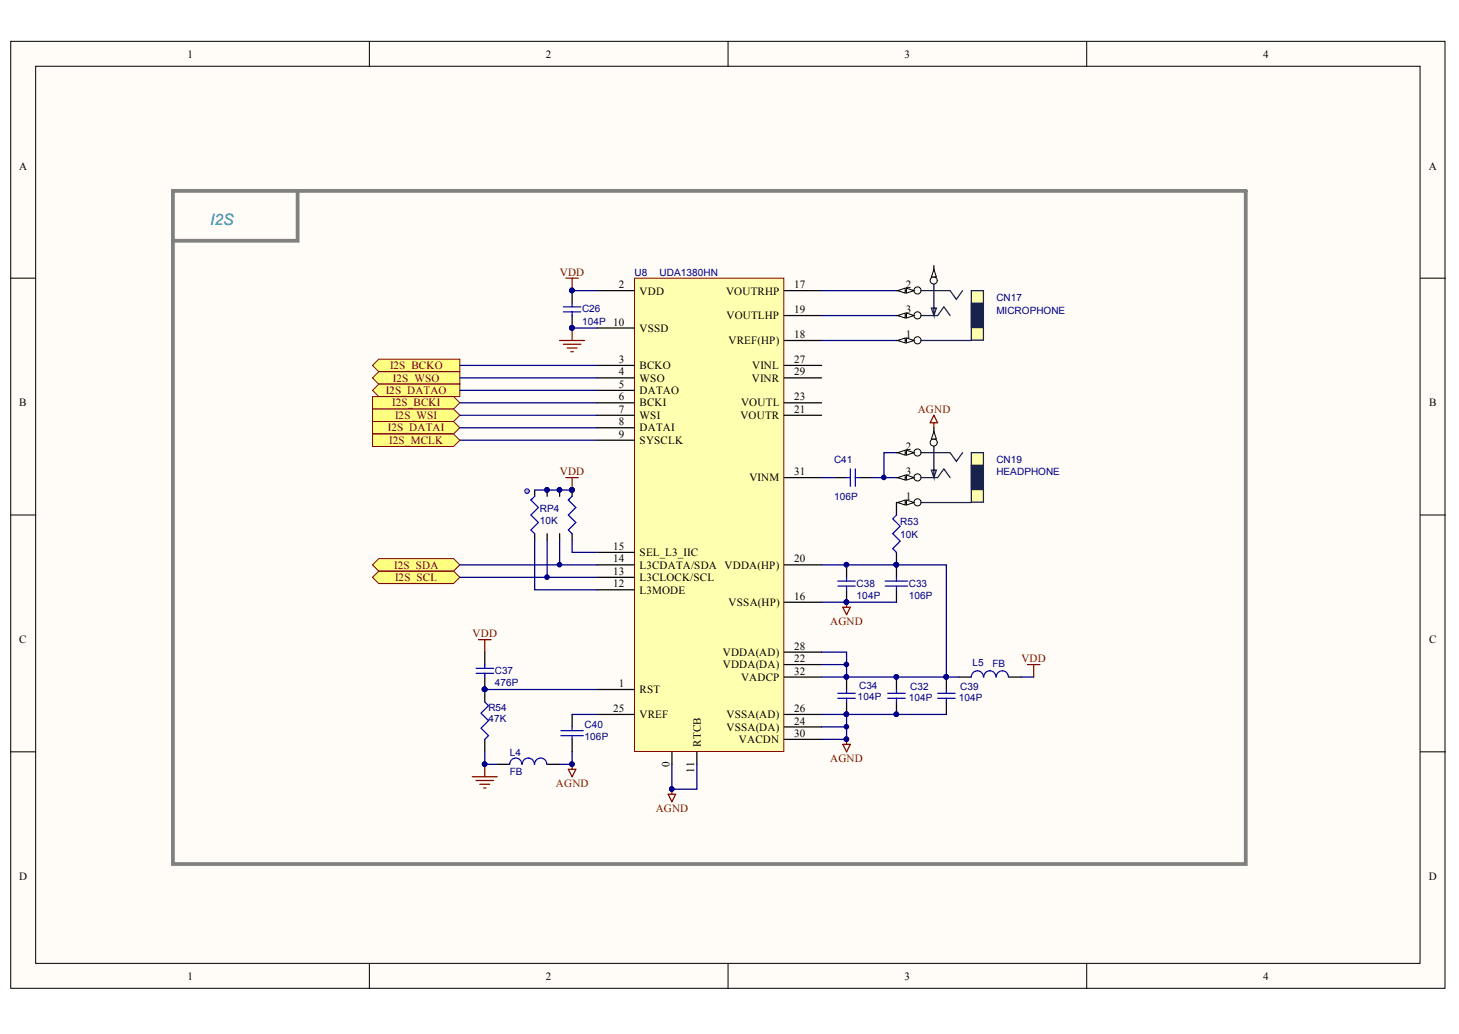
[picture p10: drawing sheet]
<svg xmlns="http://www.w3.org/2000/svg" width="287mm" height="203mm" viewBox="0 0 287 203" stroke-linecap="round" stroke-linejoin="round" font-family="sans-serif">
<defs><g id="words">
<text font-size="3.1" fill="#009cca" x="41.3" y="44.2">I2S</text>
<g font-size="2.2">
<text x="36.8" y="11.3">1</text>
<text x="107.3" y="11.3">2</text>
<text x="177.8" y="11.3">3</text>
<text x="248.3" y="11.3">4</text>
<text x="3.8" y="33.4">A</text>
<text x="280.9" y="33.4">A</text>
<text x="121.7" y="56.6">2</text>
<text x="125.7" y="57.9">VDD</text>
<text x="142.7" y="57.9">VOUTRHP</text>
<text x="156.1" y="56.6">17</text>
<text x="178.1" y="56.6">2</text>
<text x="125.7" y="65.2">VSSD</text>
<text x="142.8" y="62.7">VOUTLHP</text>
<text x="156.1" y="61.5">19</text>
<text x="178.1" y="61.5">3</text>
<text x="121.7" y="71.3">3</text>
<text x="143.2" y="67.7">VREF(HP)</text>
<text x="156.1" y="66.5">18</text>
<text x="156.1" y="71.3">27</text>
<text x="178.1" y="66.5">1</text>
<text x="121.7" y="73.8">4</text>
<text x="121.7" y="76.2">5</text>
<text x="125.7" y="72.6">BCKO</text>
<text x="125.7" y="75">WSO</text>
<text x="125.7" y="77.5">DATAO</text>
<text x="147.8" y="75">VINR</text>
<text x="147.9" y="72.6">VINL</text>
<text x="156.1" y="73.8">29</text>
<text x="3.8" y="79.9">B</text>
<text x="121.7" y="78.7">6</text>
<text x="121.7" y="81.1">7</text>
<text x="121.7" y="83.6">8</text>
<text x="125.7" y="79.9">BCKI</text>
<text x="125.7" y="82.3">WSI</text>
<text x="145.5" y="82.3">VOUTR</text>
<text x="145.7" y="79.9">VOUTL</text>
<text x="156.1" y="81.1">21</text>
<text x="156.1" y="78.7">23</text>
<text x="281" y="79.9">B</text>
<text x="121.7" y="86.1">9</text>
<text x="125.7" y="84.8">DATAI</text>
<text x="125.7" y="87.2">SYSCLK</text>
<text x="178.1" y="88.5">2</text>
<text x="147.3" y="94.6">VINM</text>
<text x="156.1" y="93.4">31</text>
<text x="178.1" y="93.4">3</text>
<text x="178.1" y="98.3">1</text>
<text x="120.5" y="113">13</text>
<text x="120.5" y="110.5">14</text>
<text x="120.5" y="108.1">15</text>
<text x="125.7" y="111.8">L3CDATA/SDA</text>
<text x="125.7" y="109.3">SEL_L3_IIC</text>
<text x="142.5" y="111.8">VDDA(HP)</text>
<text x="156.1" y="110.5">20</text>
<text x="120.5" y="115.4">12</text>
<text x="125.7" y="116.7">L3MODE</text>
<text x="125.7" y="114.2">L3CLOCK/SCL</text>
<text x="143.2" y="119.1">VSSA(HP)</text>
<text x="156.1" y="117.9">16</text>
<text x="3.8" y="126.4">C</text>
<text x="142.1" y="131.4">VDDA(DA)</text>
<text x="142.1" y="128.9">VDDA(AD)</text>
<text x="156.1" y="130.1">22</text>
<text x="156.1" y="127.7">28</text>
<text x="281" y="126.4">C</text>
<text x="121.7" y="135">1</text>
<text x="125.7" y="136.3">RST</text>
<text x="145.7" y="133.8">VADCP</text>
<text x="156.1" y="132.6">32</text>
<text x="120.5" y="139.9">25</text>
<text x="125.7" y="141.1">VREF</text>
<text x="142.8" y="143.6">VSSA(DA)</text>
<text x="142.8" y="141.1">VSSA(AD)</text>
<text x="156.1" y="142.4">24</text>
<text x="156.1" y="139.9">26</text>
<text x="137.7" y="146.7" transform="rotate(-90 137.7 146.7)">RTCB</text>
<text x="145.3" y="146">VACDN</text>
<text x="156.1" y="144.8">30</text>
<text x="131.6" y="150.8" transform="rotate(-90 131.6 150.8)">0</text>
<text x="136.5" y="151.9" transform="rotate(-90 136.5 151.9)">11</text>
<text x="3.8" y="173">D</text>
<text x="280.9" y="173">D</text>
<text x="36.8" y="192.6">1</text>
<text x="107.3" y="192.6">2</text>
<text x="177.8" y="192.6">3</text>
<text x="248.3" y="192.6">4</text>
</g>
<g font-size="2.2" fill="#800000">
<text x="110.1" y="54.2">VDD</text>
<text x="75.8" y="77.5">I2S_DATAO</text>
<text x="76.7" y="72.6">I2S_BCKO</text>
<text x="77.2" y="75">I2S_WSO</text>
<text x="77.1" y="79.9">I2S_BCKI</text>
<text x="77.7" y="82.3">I2S_WSI</text>
<text x="180.4" y="81.1">AGND</text>
<text x="76.3" y="84.8">I2S_DATAI</text>
<text x="76.5" y="87.2">I2S_MCLK</text>
<text x="110.1" y="93.4">VDD</text>
<text x="77.5" y="111.8">I2S_SDA</text>
<text x="77.7" y="114.2">I2S_SCL</text>
<text x="92.9" y="125.2">VDD</text>
<text x="163.2" y="122.8">AGND</text>
<text x="200.8" y="130.1">VDD</text>
<text x="163.2" y="149.7">AGND</text>
<text x="109.3" y="154.6">AGND</text>
<text x="128.9" y="159.5">AGND</text>
</g>
<g font-size="2" fill="#000080">
<text x="124.7" y="54.2">U8</text>
<text x="129.7" y="54.2">UDA1380HN</text>
<text x="195.9" y="59.2">CN17</text>
<text x="114.4" y="61.3">C26</text>
<text x="114.4" y="63.8">104P 10</text>
<text x="195.9" y="61.6">MICROPHONE</text>
<text x="164" y="91">C41</text>
<text x="195.9" y="91">CN19</text>
<text x="195.9" y="93.4">HEADPHONE</text>
<text x="106.1" y="100.5">RP4</text>
<text x="164" y="98.3">106P</text>
<text x="106.1" y="103">10K</text>
<text x="177" y="103.3">R53</text>
<text x="177" y="105.7">10K</text>
<text x="168.4" y="115.3">C38</text>
<text x="168.4" y="117.7">104P</text>
<text x="178.6" y="115.3">C33</text>
<text x="178.6" y="117.7">106P</text>
<text x="191.2" y="130.9">L5</text>
<text x="195.1" y="131.1">FB</text>
<text x="97.3" y="132.4">C37</text>
<text x="97.3" y="134.9">476P</text>
<text x="168.6" y="137.5">104P</text>
<text x="168.9" y="135.4">C34</text>
<text x="178.6" y="137.8">104P</text>
<text x="178.9" y="135.6">C32</text>
<text x="188.5" y="137.8">104P</text>
<text x="188.8" y="135.6">C39</text>
<text x="96" y="139.7">R54</text>
<text x="96" y="142">47K</text>
<text x="114.9" y="143.2">C40</text>
<text x="100.2" y="148.6">L4</text>
<text x="114.9" y="145.4">106P</text>
<text x="100.2" y="152.2">FB</text>
</g>
</g></defs>
<g fill="#fffcf8" stroke="#000" stroke-width=".2">
<path d="M2.1 8.1h282v186.1h-282z"/>
<path d="M7 13h272.2v176.3h-272.2z"/>
</g>
<path d="M72.6 8.1v4.9M143.1 8.1v4.9M213.6 8.1v4.9M2.1 54.7h4.9M279.2 54.7h4.9M2.1 101.2h4.9M279.2 101.2h4.9M2.1 147.8h4.9M279.2 147.8h4.9M72.6 189.4v4.9M143.1 189.4v4.9M213.6 189.4v4.9" fill="none" stroke="#000" stroke-width=".2"/>
<path d="M124.7 54.7h29.4v93h-29.4z" fill="#ffffb0" stroke="#800000" stroke-width=".2"/>
<g fill="none" stroke="#000" stroke-width=".25">
<path d="M112.5 57.1v2.5M117.4 57.1h7.3M154.2 57.1h7.3M112.5 62v2.5M117.4 74.3h7.3M117.4 71.8h7.3M117.4 76.7h7.3M117.4 79.2h7.3M117.4 64.5h7.3M154.2 74.3h7.3M154.2 71.8h7.3M154.2 79.2h7.3"/>
<path d="M154.2 66.9h7.3M154.2 62h7.3M117.4 81.6h7.3M117.4 84.1h7.3M117.4 86.5h7.3M154.2 93.9h7.3M154.2 81.6h7.3M164 93.9h2.4M168.9 93.9h2.4M176.2 98.8v2.4M117.4 115.9h7.3M117.4 113.5h7.3"/>
<path d="M117.4 111h7.3M117.4 108.6h7.3M154.2 111h7.3M154.2 118.4h7.3M166.4 111v2.5M166.4 115.9v2.5M176.2 108.6v4.9M176.2 115.9v2.5M95.3 128.2v2.4M95.3 133.1v4.9M117.4 135.5h7.3M154.2 133.1h7.3"/>
<path d="M154.2 130.6h7.3M154.2 128.2h7.3M166.4 133.1v2.4M166.4 138v2.4M176.2 133.1v2.4M176.2 138v2.4M186 133.1v2.4M186 138v2.4M188.5 133.1h2.4M198.3 133.1h2.4M95.3 145.3v2.5M112.5 140.4v2.5"/>
<path d="M112.5 145.3v2.5M117.4 140.4h7.3M132.1 147.8v2.4M137 147.8v2.4M154.2 145.3h7.3M154.2 142.9h7.3M154.2 140.4h7.3"/>
</g>
<g fill="#000080" stroke="#000080" stroke-width=".2">
<circle cx="166.4" cy="111" r=".45"/>
<circle cx="166.4" cy="118.3" r=".45"/>
<circle cx="186" cy="133" r=".45"/>
<circle cx="176.2" cy="133" r=".45"/>
<circle cx="176.2" cy="140.4" r=".45"/>
<circle cx="166.4" cy="133" r=".45"/>
<circle cx="166.4" cy="140.4" r=".45"/>
<circle cx="176.2" cy="111" r=".45"/>
<circle cx="166.4" cy="145.3" r=".45"/>
<circle cx="112.4" cy="150.2" r=".45"/>
<circle cx="112.4" cy="57.1" r=".45"/>
<circle cx="112.4" cy="64.4" r=".45"/>
<circle cx="95.3" cy="150.2" r=".45"/>
<circle cx="95.3" cy="135.5" r=".45"/>
<circle cx="112.4" cy="96.3" r=".45"/>
</g>
<g fill="none" stroke="#00f" stroke-width=".25">
<path d="M112.5 59.6v.7M110.7 61.3h3.5M110.7 60.3h3.5M112.5 61.3v.7M166.4 93.9h.8M167.2 92.1v3.5M168.1 93.9h.8M168.1 92.1v3.5M164.7 115.2h3.4M164.7 114.2h3.4M166.4 113.5v.7M166.4 115.2v.7"/>
<path d="M174 115.2h4.4M174 114.2h4.4M176.2 101.2l-.7 .7 1.5 1.5-1.5 1.5 1.5 1.5-1.5 1.4 .7 .8M176.2 113.5v.7M176.2 115.2v.7M93.6 131.3h3.4M93.6 132.3h3.4M95.3 138l.7 .7-1.4 1.5 1.4 1.4-1.4 1.5 1.4 1.5-.7 .7M95.3 130.6v.7M95.3 132.3v.8M164.7 137.2h3.4M164.7 136.2h3.4"/>
<path d="M166.4 135.5v.7M166.4 137.2v.8M174.5 137.2h3.4M174.5 136.2h3.4M176.2 135.5v.7M176.2 137.2v.8M184.3 137.2h3.5M184.3 136.2h3.5M186 135.5v.7M186 137.2v.8M193.3 133.1a1.19 1.19 0 0 0-1.2-1.3 1.19 1.19 0 0 0-1.2 1.3M195.8 133.1a1.19 1.19 0 0 0-1.2-1.3 1.19 1.19 0 0 0-1.2 1.3"/>
<path d="M198.2 133.1a1.19 1.19 0 0 0-1.2-1.3 1.19 1.19 0 0 0-1.2 1.3M110.3 144.6h4.4M110.3 143.6h4.4M112.5 142.9v.7M112.5 144.6v.7"/>
</g>
<g fill="none" stroke="#800000" stroke-width=".25">
<path d="M111.2 54.7h2.5M112.5 54.7v2.4M110 66.9h4.9M110.7 67.6h3.5M111.5 68.4h1.9M112.2 69.1h.5M112.5 64.5v2.4M111.2 93.9h2.5M112.5 93.9v2.4M165.7 119.3h1.5l-.8 1.5zM166.4 118.4v.9M94.1 125.7h2.4"/>
<path d="M95.3 125.7v2.5M202 130.6h2.4M203.2 130.6v2.5M92.8 152.6h5M93.6 153.4h3.4M94.3 154.1h2M95.1 154.9h.4M95.3 150.2v2.4M111.7 151.2h1.5l-.7 1.4zM112.5 150.2v1M165.7 146.3h1.5l-.8 1.5zM166.4 145.3v1"/>
</g>
<path d="M90.4 86.5h27" fill="none" stroke="#000080" stroke-width=".25"/>
<g fill="#ffff80" stroke="#800000" stroke-width=".2">
<path d="M73.2 71.8l1.3-1.2h15.9v2.4h-15.9z" fill-rule="evenodd"/>
<path d="M73.2 74.3l1.3-1.3h15.9v2.5h-15.9z" fill-rule="evenodd"/>
<path d="M73.2 76.7l1.3-1.2h15.9v2.4h-15.9z" fill-rule="evenodd"/>
<path d="M73.2 77.9h16l1.2 1.3-1.2 1.2h-16z" fill-rule="evenodd"/>
<path d="M73.2 80.4h16l1.2 1.2-1.2 1.2h-16z" fill-rule="evenodd"/>
<path d="M73.2 82.8h16l1.2 1.3-1.2 1.2h-16z" fill-rule="evenodd"/>
<path d="M73.2 85.3h16l1.2 1.2-1.2 1.2h-16z" fill-rule="evenodd"/>
<path d="M73.2 113.5l1.3-1.3h14.7l1.2 1.3-1.2 1.2h-14.7z" fill-rule="evenodd"/>
<path d="M73.2 111l1.3-1.2h14.7l1.2 1.2-1.2 1.2h-14.7z" fill-rule="evenodd"/>
</g>
<path d="M105.1 96.3v1.2M107.6 96.3v1.2M110 96.3v1.2M112.5 96.3v1.2M105.1 104.9v1.2M107.6 104.9v1.2M110 104.9v1.2M112.5 104.9v1.2M97.8 150.2h2.4M107.6 150.2h2.4" fill="none" stroke="#000" stroke-width=".25"/>
<path d="M105.1 97.5l-.7 .8 1.4 1.4-1.4 1.5 1.4 1.5-1.4 1.4 .7 .8M112.5 97.5l-.8 .8 1.5 1.4-1.5 1.5 1.5 1.5-1.5 1.4 .8 .8M102.6 150.2a1.19 1.19 0 0 0-1.2-1.2 1.19 1.19 0 0 0-1.2 1.2M105 150.2a1.19 1.19 0 0 0-1.2-1.2 1.19 1.19 0 0 0-1.1 1.2M107.5 150.2a1.19 1.19 0 0 0-1.2-1.2 1.19 1.19 0 0 0-1.2 1.2" fill="none" stroke="#00f" stroke-width=".25"/>
<path d="M112.5 57.1h4.9M112.5 64.5h4.9M161.5 118.4h14.7M95.3 135.5h22.1M161.5 128.2h4.9v4.9M161.5 133.1h27M161.5 130.6h4.9M200.7 133.1h2.5M112.5 140.4h4.9M161.5 140.4h24.5M161.5 142.9h4.9M166.4 140.4v4.9h-4.9" fill="none" stroke="#000080" stroke-width=".25"/>
<g fill="#000080" stroke="#000080" stroke-width=".2">
<circle cx="95.3" cy="135.5" r=".45"/>
<circle cx="112.4" cy="57.1" r=".45"/>
<circle cx="112.4" cy="64.4" r=".45"/>
<circle cx="166.4" cy="133" r=".45"/>
<circle cx="166.4" cy="130.6" r=".45"/>
<circle cx="166.4" cy="140.4" r=".45"/>
<circle cx="166.4" cy="145.3" r=".45"/>
<circle cx="166.4" cy="142.8" r=".45"/>
<circle cx="107.5" cy="96.3" r=".45"/>
<circle cx="112.4" cy="96.3" r=".45"/>
<circle cx="110" cy="96.3" r=".45"/>
</g>
<circle cx="103.6" cy="96.5" r=".45" fill="#c0c0c0" stroke="#00f" stroke-width=".2"/>
<g fill="#000080" stroke="#000080" stroke-width=".2">
<circle cx="107.5" cy="96.3" r=".45"/>
<circle cx="112.4" cy="96.3" r=".45"/>
<circle cx="110" cy="96.3" r=".45"/>
<circle cx="110" cy="111" r=".45"/>
<circle cx="107.5" cy="113.4" r=".45"/>
<circle cx="112.4" cy="150.2" r=".45"/>
<circle cx="95.3" cy="150.2" r=".45"/>
<circle cx="173.7" cy="93.8" r=".45"/>
<circle cx="132" cy="155.1" r=".45"/>
</g>
<g fill="none" stroke="#000080" stroke-width=".25">
<path d="M161.5 57.1h14.7M161.5 62h14.7M161.5 66.9h14.7M105.1 96.3h7.4M161.5 93.9h2.5M171.3 93.9h4.9M176.2 89h-2.4v4.9M90.4 111h27M90.4 113.5h27M105.1 106.1v9.8h12.3M107.6 106.1v7.4M110 106.1v4.9"/>
<path d="M112.5 106.1v2.5h4.9M95.3 147.8v2.4h2.5M112.5 147.8v2.4h-2.5M132.1 150.2v4.9h4.9v-4.9"/>
</g>
<path d="M131.3 156.1h1.5l-.7 1.4zM132.1 155.1v1" fill="none" stroke="#800000" stroke-width=".25"/>
<path d="M190.9 57.1h2.4v9.7h-2.4z" fill="#ffffb0" stroke="#18234c" stroke-width=".25"/>
<path d="M176.2 62h4.9" fill="none" stroke="#000" stroke-width=".25"/>
<circle cx="180.4" cy="62" r=".7" fill="#fffcf8" stroke="#000" stroke-width=".2"/>
<g fill="#fffcf8" stroke="#000" stroke-width=".2">
<path d="M178.2 61.5l1.5 .5-1.5 .5z"/>
<path d="M176.5 62l1.4-.5v1z"/>
</g>
<path d="M176.2 57.1h4.9" fill="none" stroke="#000" stroke-width=".25"/>
<circle cx="180.4" cy="57.1" r=".7" fill="#fffcf8" stroke="#000" stroke-width=".2"/>
<g fill="#fffcf8" stroke="#000" stroke-width=".2">
<path d="M178.2 56.6l1.5 .5-1.5 .5z"/>
<path d="M176.5 57.1l1.4-.5v1z"/>
</g>
<path d="M183.6 52.2v3.7" fill="none" stroke="#000" stroke-width=".25"/>
<circle cx="183.5" cy="55.1" r=".7" fill="#fffcf8" stroke="#000" stroke-width=".2"/>
<path d="M183.6 53l.5 1.4h-1z" fill="#fffcf8" stroke="#000" stroke-width=".2"/>
<path d="M176.2 66.9h4.9" fill="none" stroke="#000" stroke-width=".25"/>
<circle cx="180.4" cy="66.9" r=".7" fill="#fffcf8" stroke="#000" stroke-width=".2"/>
<g fill="#fffcf8" stroke="#000" stroke-width=".2">
<path d="M178.2 66.4l1.5 .5-1.5 .5z"/>
<path d="M176.5 66.9l1.4-.5v1z"/>
</g>
<path d="M181.1 57.1h5.7l1.2 1.7 1.2-1.7M183.6 55.9v6.1l-.5-1.5h1l-.5 1.5M181.1 62h3.2l1.2-1.7 1.3 1.7M181.1 66.9h9.8" fill="none" stroke="#18234c" stroke-width=".25"/>
<path d="M190.9 59.6h2.4v4.8h-2.4z" fill="#18234c" stroke="#18234c" stroke-width=".2"/>
<path d="M190.9 89h2.4v9.7h-2.4z" fill="#ffffb0" stroke="#18234c" stroke-width=".25"/>
<path d="M176.2 93.9h4.9" fill="none" stroke="#000" stroke-width=".25"/>
<circle cx="180.4" cy="93.8" r=".7" fill="#fffcf8" stroke="#000" stroke-width=".2"/>
<g fill="#fffcf8" stroke="#000" stroke-width=".2">
<path d="M178.2 93.4l1.5 .5-1.5 .4z"/>
<path d="M176.5 93.9l1.4-.5v.9z"/>
</g>
<path d="M176.2 89h4.9" fill="none" stroke="#000" stroke-width=".25"/>
<circle cx="180.4" cy="88.9" r=".7" fill="#fffcf8" stroke="#000" stroke-width=".2"/>
<g fill="#fffcf8" stroke="#000" stroke-width=".2">
<path d="M178.2 88.5l1.5 .5-1.5 .4z"/>
<path d="M176.5 89l1.4-.5v.9z"/>
</g>
<path d="M183.6 84.1v3.6" fill="none" stroke="#000" stroke-width=".25"/>
<circle cx="183.5" cy="87" r=".7" fill="#fffcf8" stroke="#000" stroke-width=".2"/>
<path d="M183.6 84.8l.5 1.5h-1z" fill="#fffcf8" stroke="#000" stroke-width=".2"/>
<path d="M176.2 98.8h4.9" fill="none" stroke="#000" stroke-width=".25"/>
<circle cx="180.4" cy="98.7" r=".7" fill="#fffcf8" stroke="#000" stroke-width=".2"/>
<g fill="#fffcf8" stroke="#000" stroke-width=".2">
<path d="M178.2 98.3l1.5 .5-1.5 .4z"/>
<path d="M176.5 98.8l1.4-.5v.9z"/>
</g>
<path d="M181.1 93.9h3.2l1.2-1.8 1.3 1.8M181.1 89h5.7l1.2 1.7 1.2-1.7M181.1 98.8h9.8M183.6 87.7v6.2l-.5-1.5h1l-.5 1.5" fill="none" stroke="#18234c" stroke-width=".25"/>
<path d="M190.9 91.4h2.4v4.8h-2.4z" fill="#18234c" stroke="#18234c" stroke-width=".2"/>
<path d="M183.6 81.6l.7 1.5h-1.5zM183.6 83.1v1" fill="none" stroke="#800000" stroke-width=".25"/>
<path d="M34 37.5h210.9v132.3h-210.9zM58.5 37.5v9.8h-24.5" fill="none" stroke="#808080" stroke-width=".74"/>
<path d="M90.4 71.8h27M90.4 74.3h27M90.4 76.7h27M90.4 79.2h27M90.4 81.6h27M90.4 84.1h27M161.5 111h24.5v22.1" fill="none" stroke="#000080" stroke-width=".25"/>
<circle cx="186" cy="133" r=".45" fill="#000080" stroke="#000080" stroke-width=".2"/>
<use href="#words"/>
</svg>
